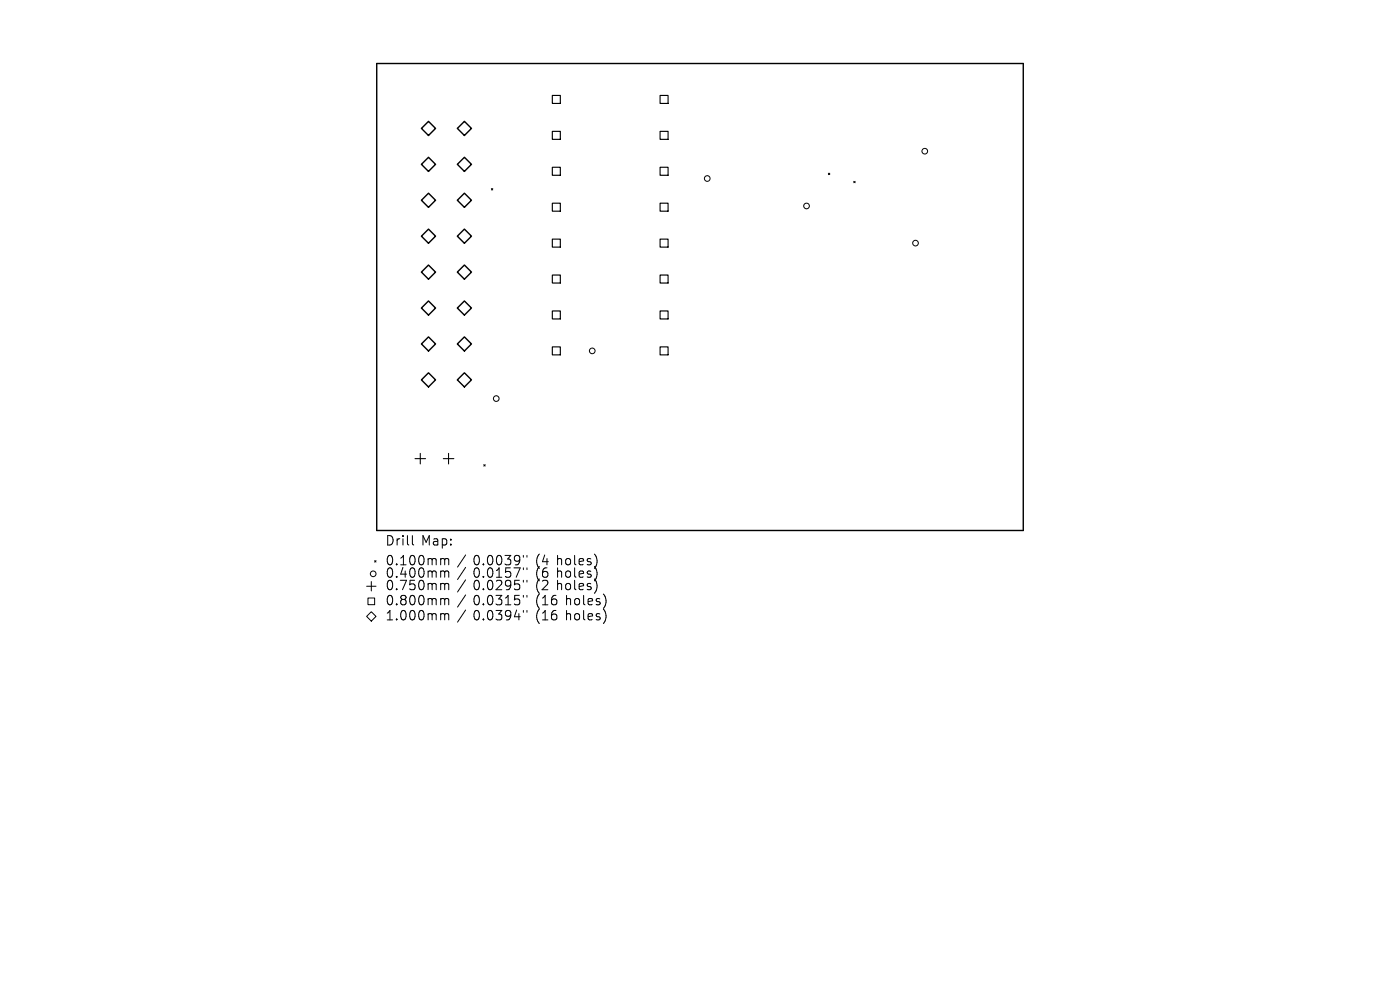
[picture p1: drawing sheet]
<svg xmlns="http://www.w3.org/2000/svg" width="297mm" height="210mm" viewBox="0 0 297 210" stroke-linecap="round" stroke-linejoin="round" font-family="sans-serif">
<defs><g id="words">
<g font-size="2.8">
<text x="81.8" y="116.1">Drill</text>
<text x="89.4" y="116.1">Map:</text>
<text x="81.8" y="120.3">0.100mm</text>
<text x="81.8" y="123">0.400mm</text>
<text x="81.8" y="125.6">0.750mm</text>
<text x="100.4" y="120.3">0.0039&quot;</text>
<text x="100.4" y="123">0.0157&quot;</text>
<text x="100.4" y="125.6">0.0295&quot;</text>
<text x="113.7" y="120.3">(4</text>
<text x="113.7" y="123">(6</text>
<text x="113.7" y="125.6">(2</text>
<text x="118.2" y="120.3">holes)</text>
<text x="118.2" y="123">holes)</text>
<text x="118.2" y="125.6">holes)</text>
<text x="81.8" y="128.8">0.800mm</text>
<text x="100.4" y="128.8">0.0315&quot;</text>
<text x="113.7" y="128.8">(16</text>
<text x="120.1" y="128.8">holes)</text>
<text x="81.8" y="132">1.000mm</text>
<text x="100.4" y="132">0.0394&quot;</text>
<text x="113.7" y="132">(16</text>
<text x="120.1" y="132">holes)</text>
</g>
</g></defs>
<g fill="none" stroke="#000" stroke-width=".3">
<path d="M79.9 13.5h137.2v99h-137.2zM90.9 25.7l1.5 1.5-1.5 1.5-1.5-1.5zM90.9 33.4l1.5 1.5-1.5 1.5-1.5-1.5zM98.5 25.7l1.5 1.5-1.5 1.5-1.5-1.5zM98.5 33.4l1.5 1.5-1.5 1.5-1.5-1.5zM90.9 41l1.5 1.5-1.5 1.5-1.5-1.5zM90.9 48.6l1.5 1.5-1.5 1.5-1.5-1.5zM90.9 56.2l1.5 1.5-1.5 1.5-1.5-1.5zM98.5 41l1.5 1.5-1.5 1.5-1.5-1.5zM98.5 48.6l1.5 1.5-1.5 1.5-1.5-1.5zM98.5 56.2l1.5 1.5-1.5 1.5-1.5-1.5zM90.9 63.8l1.5 1.5-1.5 1.5-1.5-1.5z"/>
<path d="M90.9 71.5l1.5 1.5-1.5 1.5-1.5-1.5zM90.9 79.1l1.5 1.5-1.5 1.5-1.5-1.5zM98.5 63.8l1.5 1.5-1.5 1.5-1.5-1.5zM98.5 71.5l1.5 1.5-1.5 1.5-1.5-1.5zM98.5 79.1l1.5 1.5-1.5 1.5-1.5-1.5z"/>
</g>
<g fill="none" stroke="#000" stroke-width=".21">
<path d="M175.7 36.7l.3 .3M176 36.7l-.3 .3M181.1 38.5l.3 .3M181.4 38.5l-.3 .3M104.2 40l.3 .3M104.5 40l-.3 .3M102.6 98.6l.3 .3M102.9 98.6l-.3 .3M79.5 118.9l.3 .3M79.8 118.9l-.3 .3M87.5 113.6v1.7l.3 .3M94.1 118.5l.2 .3"/>
<path d="M94.3 118.8v1M94.3 118.8l.3-.3 .5 .1 .1 1.2M98.8 117.7l-1.7 2.6M111 117.8v.4M111.8 117.8v.4M126.6 118.4v1.3M77.8 130.8l1-1 1 1-1 1zM77.8 124.4h2M78.1 126.9h1.4v1.4h-1.4zM78.8 123.4v2M94.1 121.1l.2 .3M94.1 123.8l.2 .2"/>
<path d="M94.1 127l.2 .2M94.1 130.2l.2 .2M94.3 121.4v1.1M94.3 124v1.1M94.3 127.2v1.1M94.3 130.4v1.1M94.3 121.4l.3-.3 .5 .1 .1 1.3M94.3 124l.3-.2 .5 .1 .1 1.2M94.3 127.2l.3-.2 .5 .1 .1 1.2M94.3 130.4l.3-.2 .5 .1 .1 1.2M98.8 120.4l-1.7 2.5M98.8 123l-1.7 2.6"/>
<path d="M98.8 126.2l-1.7 2.6M98.8 129.4l-1.7 2.6M111 120.5v.3M111 123.1v.4M111 126.3v.4M111 129.5v.4M111.8 120.5v.3M111.8 123.1v.4M111.8 126.3v.4M111.8 129.5v.4M126.6 121v1.4M126.6 123.7v1.3"/>
<path d="M128.5 126.9v1.3M128.5 130.1v1.3"/>
<circle cx="150" cy="37.9" r=".6"/>
<circle cx="196.2" cy="32.1" r=".6"/>
<circle cx="171.1" cy="43.7" r=".6"/>
<circle cx="194.2" cy="51.6" r=".6"/>
<circle cx="125.6" cy="74.4" r=".6"/>
<circle cx="105.3" cy="84.5" r=".6"/>
<circle cx="79.2" cy="121.7" r=".6"/>
</g>
<path d="M88 97.3h2.3M89.2 96.2v2.2M94 97.3h2.3M95.2 96.2v2.2" fill="none" stroke="#000" stroke-width=".23"/>
<g fill="none" stroke="#000" stroke-width=".24">
<path d="M117.2 20.2h1.7v1.7h-1.7zM117.2 27.9h1.7v1.7h-1.7zM117.2 35.5h1.7v1.7h-1.7zM140 20.2h1.7v1.7h-1.7zM140 27.9h1.7v1.7h-1.7zM140 35.5h1.7v1.7h-1.7zM117.2 43.1h1.7v1.7h-1.7zM117.2 50.7h1.7v1.7h-1.7zM117.2 58.3h1.7v1.7h-1.7zM140 43.1h1.7v1.7h-1.7zM140 50.7h1.7v1.7h-1.7zM140 58.3h1.7v1.7h-1.7z"/>
<path d="M117.2 66h1.7v1.7h-1.7zM117.2 73.6h1.7v1.7h-1.7zM140 66h1.7v1.7h-1.7zM140 73.6h1.7v1.7h-1.7z"/>
</g>
<use href="#words"/>
</svg>
